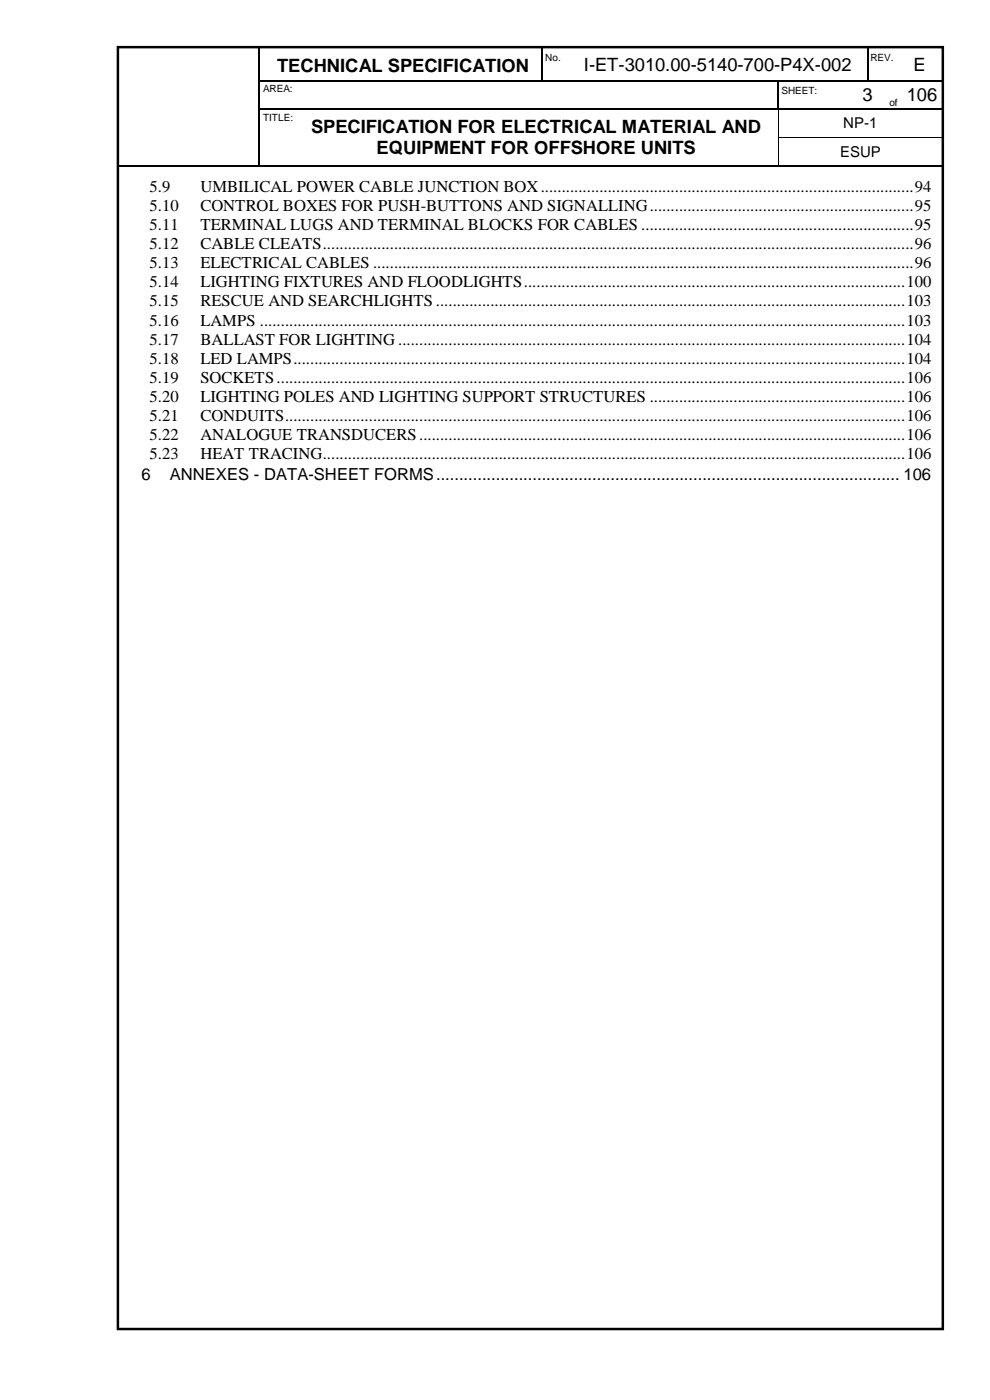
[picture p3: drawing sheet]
<svg xmlns="http://www.w3.org/2000/svg" width="210mm" height="297mm" viewBox="0 0 210 297" stroke-linecap="round" stroke-linejoin="round" font-family="sans-serif">
<defs><g id="words">
<g font-size="3.9">
<text x="58.8" y="15.2">TECHNICAL SPECIFICATION</text>
<text x="123.8" y="15">I-ET-3010.00-5140-700-P4X-002</text>
<text x="193.8" y="15">E</text>
<text x="183" y="21.5">3</text>
<text x="192.4" y="21.5">106</text>
<text x="66" y="28.2">SPECIFICATION FOR ELECTRICAL MATERIAL AND</text>
<text x="79.9" y="32.7">EQUIPMENT FOR OFFSHORE UNITS</text>
</g>
<g font-size="3.5">
<text x="31.7" y="40.7">5.9</text>
<text x="42.5" y="40.7">UMBILICAL POWER CABLE JUNCTION BOX.........................................................................................94</text>
<text x="31.7" y="44.8">5.10</text>
<text x="42.5" y="44.8">CONTROL BOXES FOR PUSH-BUTTONS AND SIGNALLING...............................................................95</text>
<text x="31.7" y="48.8">5.11</text>
<text x="31.7" y="52.8">5.12</text>
<text x="42.5" y="48.8">TERMINAL LUGS AND TERMINAL BLOCKS FOR CABLES .................................................................95</text>
<text x="42.5" y="52.8">CABLE CLEATS.............................................................................................................................................96</text>
<text x="31.7" y="56.9">5.13</text>
<text x="42.5" y="56.9">ELECTRICAL CABLES .................................................................................................................................96</text>
<text x="31.7" y="61">5.14</text>
<text x="31.7" y="65">5.15</text>
<text x="42.5" y="61">LIGHTING FIXTURES AND FLOODLIGHTS...........................................................................................100</text>
<text x="42.5" y="65">RESCUE AND SEARCHLIGHTS................................................................................................................103</text>
<text x="31.7" y="69.1">5.16</text>
<text x="42.5" y="69.1">LAMPS ..........................................................................................................................................................103</text>
<text x="31.7" y="73.1">5.17</text>
<text x="31.7" y="77.2">5.18</text>
<text x="42.5" y="73.1">BALLAST FOR LIGHTING .........................................................................................................................104</text>
<text x="42.5" y="77.2">LED LAMPS..................................................................................................................................................104</text>
<text x="31.7" y="81.2">5.19</text>
<text x="42.5" y="81.2">SOCKETS......................................................................................................................................................106</text>
<text x="31.7" y="85.3">5.20</text>
<text x="31.7" y="89.4">5.21</text>
<text x="42.5" y="85.3">LIGHTING POLES AND LIGHTING SUPPORT STRUCTURES .............................................................106</text>
<text x="42.5" y="89.4">CONDUITS....................................................................................................................................................106</text>
<text x="31.7" y="93.4">5.22</text>
<text x="42.5" y="93.4">ANALOGUE TRANSDUCERS....................................................................................................................106</text>
<text x="30" y="101.8">6</text>
<text x="31.7" y="97.5">5.23</text>
<text x="36" y="101.8">ANNEXES - DATA-SHEET FORMS..................................................................................................... 106</text>
<text x="42.5" y="97.5">HEAT TRACING...........................................................................................................................................106</text>
</g>
<g font-size="3.2">
<text x="178.9" y="27.3">NP-1</text>
<text x="178.2" y="33.3">ESUP</text>
</g>
<g font-size="2.1">
<text x="115.7" y="13">No.</text>
<text x="184.7" y="13">REV.</text>
<text x="55.8" y="19.6">AREA:</text>
<text x="165.8" y="19.9">SHEET:</text>
<text x="188.7" y="22.5">of</text>
<text x="55.8" y="25.6">TITLE:</text>
</g>
</g></defs>
<g fill="none" stroke="#000" stroke-width=".25">
<path d="M55 10v7M55 17.3v5.7M55.2 17.1h7.3M62.8 17.1h52.1M115 10v7M115.2 17.1h4.4M119.8 17.1h45.1M165.1 17.3v5.7M165.2 17.1h14.9M180.3 17.1h3.6M184.1 10v7M184.2 17.1h3.9"/>
<path d="M191.3 17.1h8.8M25 35.1h29.9M55 23.2v5.8M55 29.3v5.7M55.2 23.1h7.3M55.2 35.1h7.3M62.8 23.1h102.1M62.8 35.1h102.2M165.2 35.1h34.8M165.4 23.1h14.7M180.3 23.1h7.8M188.3 23.1h2.8"/>
<path d="M191.3 23.1h8.7M200.1 23.2v5.8M200.1 29.3v5.7"/>
</g>
<g fill="#000">
<path d="M54.9 17h.3v.3h-.3z" fill-rule="evenodd"/>
<path d="M62.5 17h.3v.3h-.3z" fill-rule="evenodd"/>
<path d="M114.9 17h.3v.3h-.3z" fill-rule="evenodd"/>
<path d="M119.6 17h.2v.3h-.2z" fill-rule="evenodd"/>
<path d="M164.9 17h.3v.3h-.3z" fill-rule="evenodd"/>
<path d="M180.1 17h.2v.3h-.2z" fill-rule="evenodd"/>
<path d="M183.9 17h.3v.3h-.3z" fill-rule="evenodd"/>
<path d="M188.1 17h.2v.3h-.2z" fill-rule="evenodd"/>
<path d="M188.3 17h1.8v.3h-1.8z" fill-rule="evenodd"/>
<path d="M190.1 17h.2v.3h-.2z" fill-rule="evenodd"/>
<path d="M190.3 17h.8v.3h-.8z" fill-rule="evenodd"/>
<path d="M191.1 17h.2v.3h-.2z" fill-rule="evenodd"/>
<path d="M54.9 23h.3v.2h-.3z" fill-rule="evenodd"/>
<path d="M54.9 29h.3v.3h-.3z" fill-rule="evenodd"/>
<path d="M54.9 35h.3v.3h-.3z" fill-rule="evenodd"/>
<path d="M62.5 23h.3v.2h-.3z" fill-rule="evenodd"/>
<path d="M62.5 35h.3v.3h-.3z" fill-rule="evenodd"/>
<path d="M164.9 23h.3v.2h-.3z" fill-rule="evenodd"/>
<path d="M165 29h.1v.3h-.1z" fill-rule="evenodd"/>
<path d="M165 35h.2v.3h-.2z" fill-rule="evenodd"/>
<path d="M165.2 23h.2v.2h-.2z" fill-rule="evenodd"/>
<path d="M180.1 23h.2v.2h-.2z" fill-rule="evenodd"/>
<path d="M188.1 23h.2v.2h-.2z" fill-rule="evenodd"/>
<path d="M191.1 23h.2v.2h-.2z" fill-rule="evenodd"/>
<path d="M200 23h.2v.2h-.2z" fill-rule="evenodd"/>
<path d="M200 29h.2v.3h-.2z" fill-rule="evenodd"/>
<path d="M200 35h.2v.3h-.2z" fill-rule="evenodd"/>
<path d="M200 35h.2v.3h-.2z" fill-rule="evenodd"/>
</g>
<path d="M165.1 23.2v5.8M165.1 29.3v5.7M165.1 29.1h34.9" fill="none" stroke="#000" stroke-width=".21"/>
<path d="M25 10h175v272h-175z" fill="none" stroke="#000" stroke-width=".53"/>
<use href="#words"/>
</svg>
